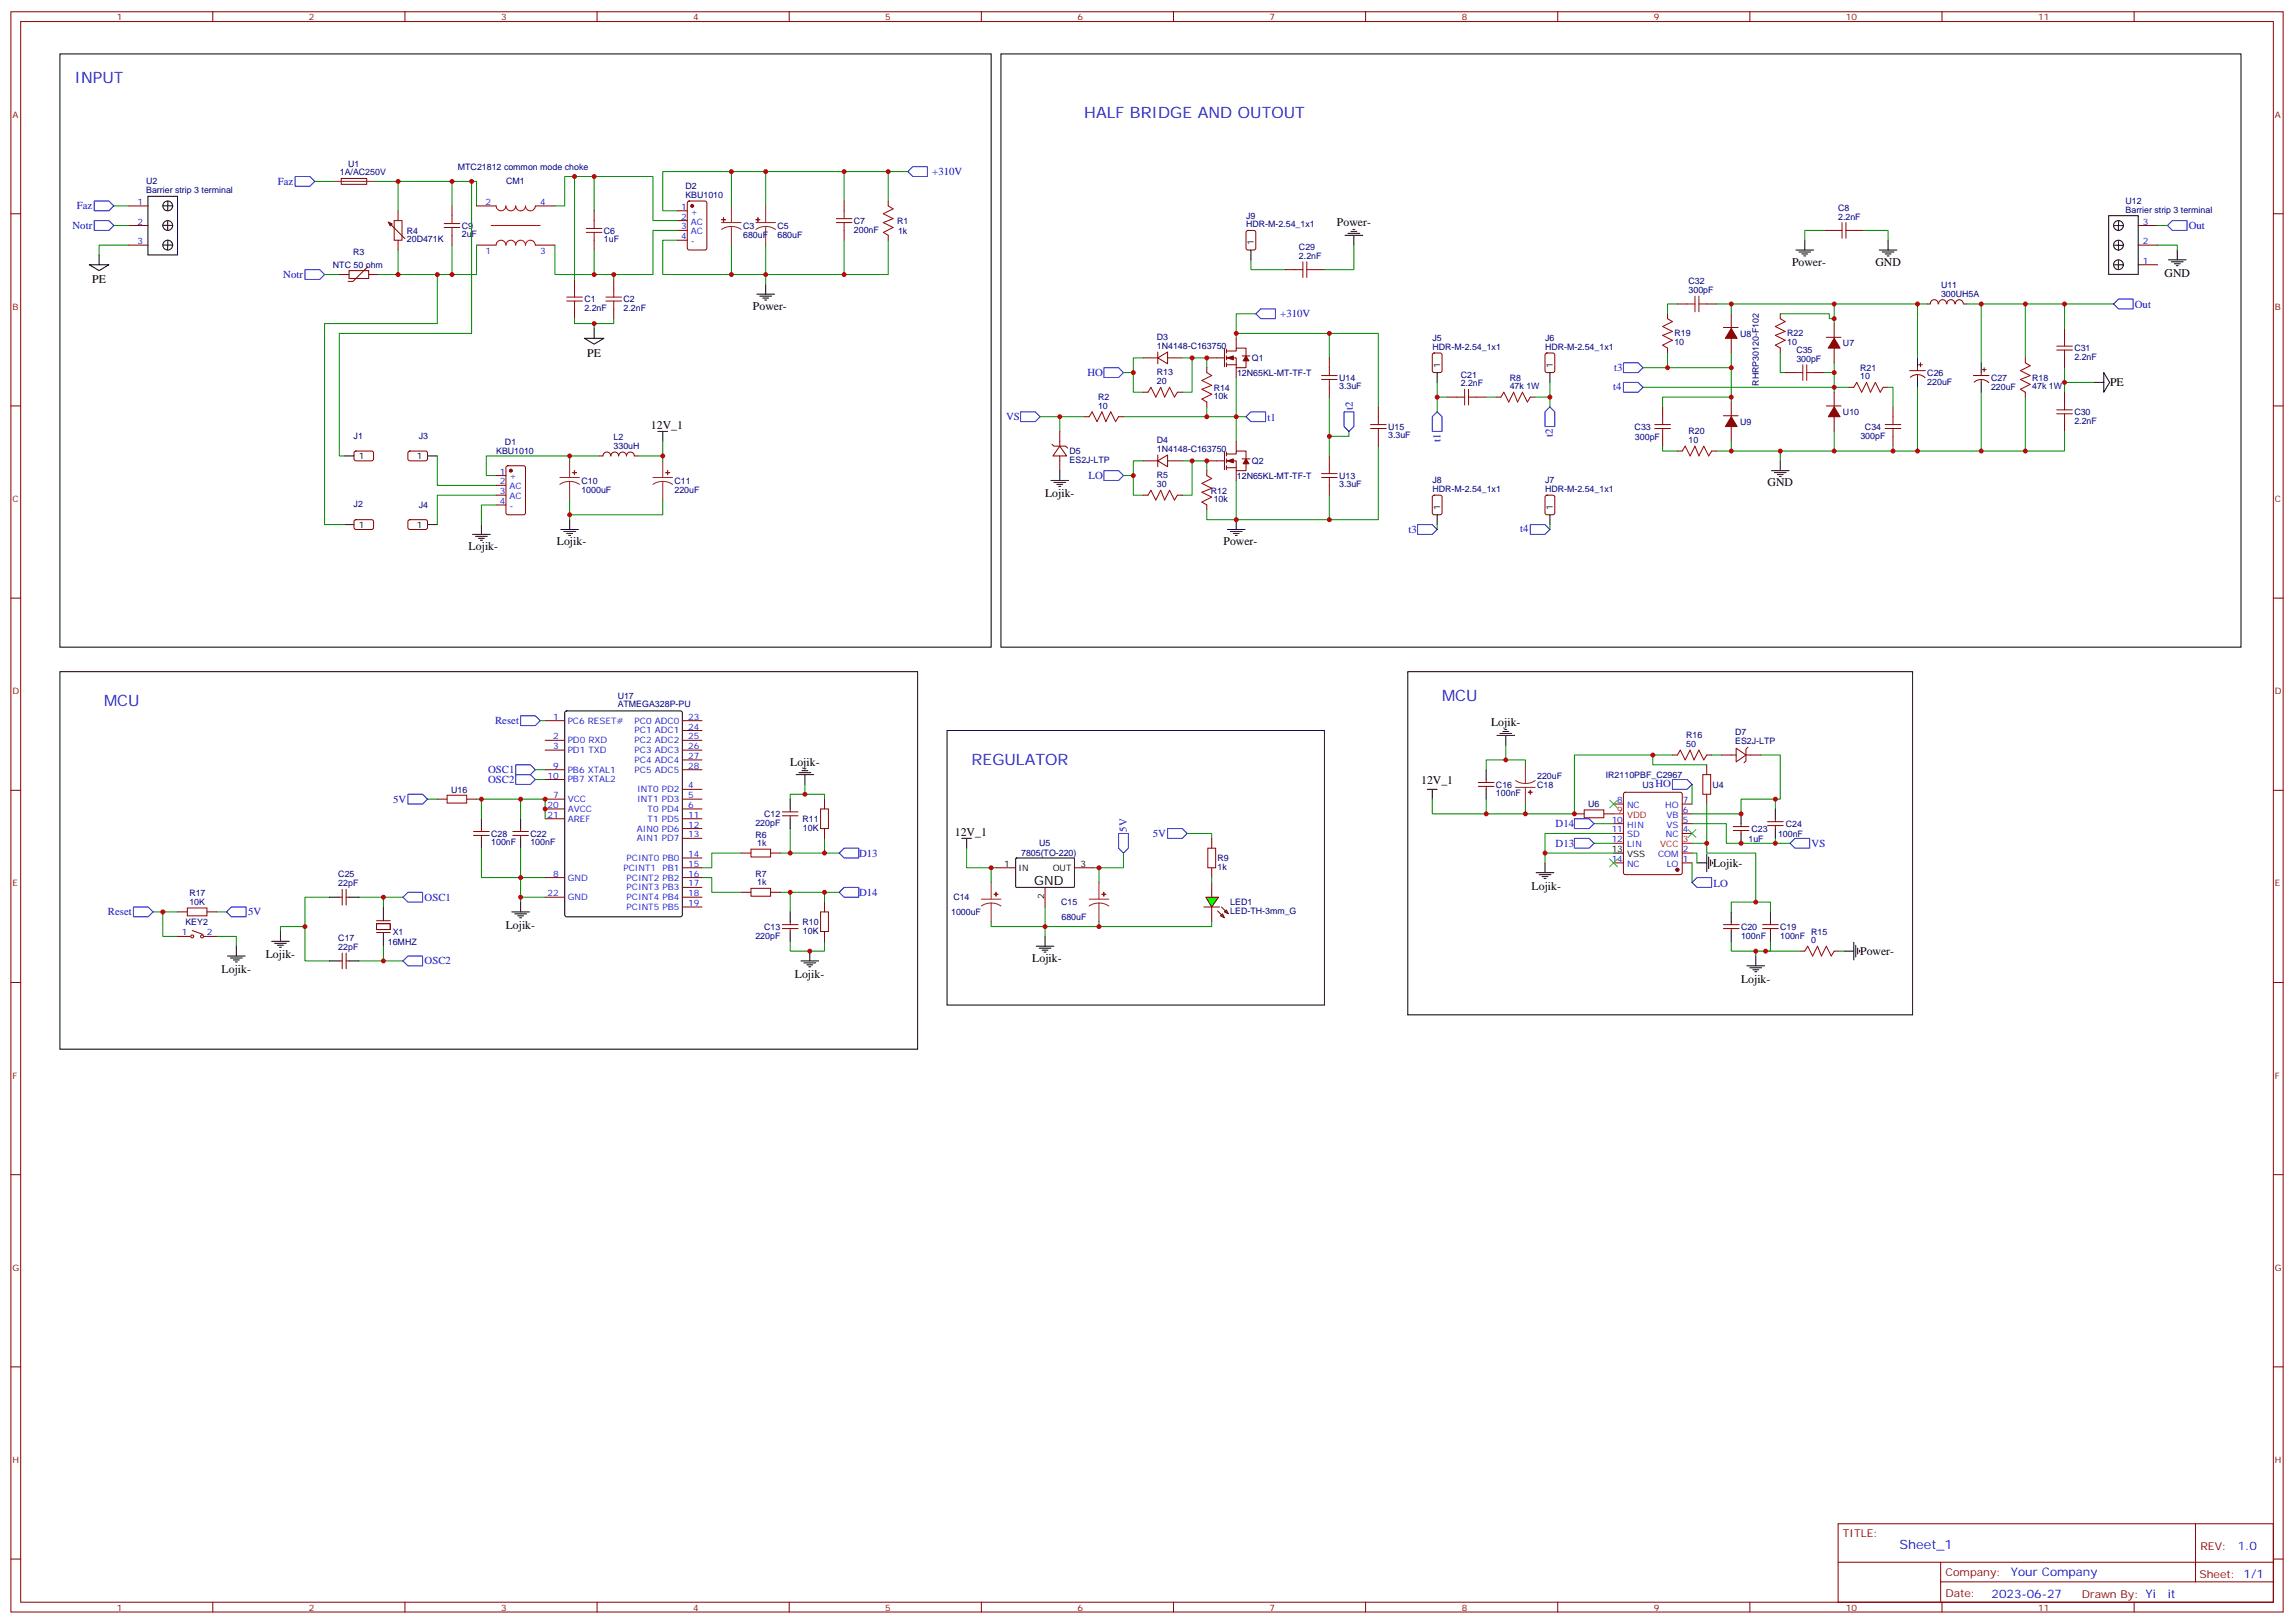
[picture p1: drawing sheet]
<svg xmlns="http://www.w3.org/2000/svg" width="826mm" height="584mm" viewBox="0 0 826 584" stroke-linecap="round" stroke-linejoin="round" font-family="sans-serif">
<defs><g id="words">
<g font-size="5.6" fill="#00f">
<text x="26.8" y="30">INPUT</text>
<text x="390.2" y="42.3">HALF BRIDGE AND OUTOUT</text>
<text x="37.4" y="254">MCU</text>
<text x="519" y="252.2">MCU</text>
<text x="349.6" y="275.2">REGULATOR</text>
</g>
<text font-size="4.6" x="372.2" y="318.6">GND</text>
<text font-size="4.6" fill="#00f" x="683.6" y="557.2">Sheet_1</text>
<g font-size="4.2">
<text x="481.2" y="81.4">Power-</text>
<text x="644.9" y="95.6">Power-</text>
<text x="674.9" y="95.6">GND</text>
<text x="33.2" y="102">PE</text>
<text x="779" y="99.6">GND</text>
<text x="271" y="111.5">Power-</text>
<text x="211.3" y="128.4">PE</text>
<text x="759.4" y="139">PE</text>
<text x="234.3" y="154.5">12V_1</text>
<text x="376.1" y="179">Lojik-</text>
<text x="636.1" y="175">GND</text>
<text x="168.7" y="197.9">Lojik-</text>
<text x="200.4" y="196.1">Lojik-</text>
<text x="440.3" y="196.1">Power-</text>
<text x="536.6" y="261.4">Lojik-</text>
<text x="284.4" y="275.5">Lojik-</text>
<text x="511.5" y="281.9">12V_1</text>
<text x="343.6" y="300.9">12V_1</text>
<text x="616.5" y="311.9">Lojik-</text>
<text x="551.2" y="320.4">Lojik-</text>
<text x="182" y="334.2">Lojik-</text>
<text x="95.6" y="344.7">Lojik-</text>
<text x="371.5" y="346.1">Lojik-</text>
<text x="669.4" y="343.6">Power-</text>
<text x="79.8" y="350">Lojik-</text>
<text x="286.1" y="351.8">Lojik-</text>
<text x="626.6" y="353.5">Lojik-</text>
</g>
<g font-size="4.2" fill="#00f">
<text x="805.3" y="557.5">1.0</text>
<text x="723.7" y="567">Your Company</text>
<text x="716.7" y="574.8">2023-06-27</text>
<text x="780.1" y="574.8">it</text>
</g>
<g font-size="3.9" fill="#00f">
<text x="335.5" y="63">+310V</text>
<text x="100" y="66.5">Faz</text>
<text x="27.6" y="75.4">Faz</text>
<text x="26.1" y="82.4">Notr</text>
<text x="787.7" y="82.4">Out</text>
<text x="101.9" y="100">Notr</text>
<text x="768.3" y="110.7">Out</text>
<text x="460.8" y="114.1">+310V</text>
<text x="391.3" y="135.1">HO</text>
<text x="581" y="133.4">t3</text>
<text x="580.6" y="140.4">t4</text>
<text x="486.9" y="147.3" transform="rotate(-90 486.9 147.3)">t2</text>
<text x="362.1" y="151.1">VS</text>
<text x="456.2" y="151.3">t1</text>
<text x="518.4" y="158.9" transform="rotate(-90 518.4 158.9)">t1</text>
<text x="558.8" y="157.2" transform="rotate(-90 558.8 157.2)">t2</text>
<text x="391.8" y="172.2">LO</text>
<text x="506.9" y="191.6">t3</text>
<text x="547.1" y="191.5">t4</text>
<text x="178.2" y="260.5">Reset</text>
<text x="175.7" y="278.3">OSC1</text>
<text x="175.7" y="281.8">OSC2</text>
<text x="595.8" y="283.3">HO</text>
<text x="141.5" y="288.8">5V</text>
<text x="405.6" y="299.2" transform="rotate(-90 405.6 299.2)">5V</text>
<text x="559.8" y="297.6">D14</text>
<text x="414.9" y="301.1">5V</text>
<text x="559.8" y="304.7">D13</text>
<text x="652" y="304.6">VS</text>
<text x="309.2" y="308.2">D13</text>
<text x="309.2" y="322.3">D14</text>
<text x="616.7" y="319">LO</text>
<text x="38.8" y="329.3">Reset</text>
<text x="89.3" y="329.4">5V</text>
<text x="152.8" y="324.1">OSC1</text>
<text x="152.8" y="347">OSC2</text>
</g>
<g font-size="3.9" fill="#800">
<text x="663.3" y="552.8">TITLE:</text>
<text x="791.9" y="557.5">REV:</text>
<text x="700.2" y="567">Company:</text>
<text x="791.5" y="567.6">Sheet: 1/1</text>
<text x="700.2" y="574.7">Date:</text>
<text x="749.2" y="574.8">Drawn By: Yi</text>
</g>
<g font-size="3.2" fill="#800">
<text x="42" y="7.2">1</text>
<text x="111.2" y="7.2">2</text>
<text x="180.3" y="7.2">3</text>
<text x="249.4" y="7.2">4</text>
<text x="318.6" y="7.2">5</text>
<text x="387.7" y="7.2">6</text>
<text x="456.9" y="7.2">7</text>
<text x="526" y="7.2">8</text>
<text x="595.2" y="7.2">9</text>
<text x="664.3" y="7.2">10</text>
<text x="733.5" y="7.2">11</text>
<text x="4.4" y="42.3">A</text>
<text x="818.7" y="42.3">A</text>
<text x="4.4" y="111.5">B</text>
<text x="818.7" y="111.5">B</text>
<text x="4.4" y="180.6">C</text>
<text x="818.7" y="180.6">C</text>
<text x="4.4" y="249.8">D</text>
<text x="818.7" y="249.8">D</text>
<text x="4.4" y="318.9">E</text>
<text x="818.7" y="318.9">E</text>
<text x="4.4" y="388.1">F</text>
<text x="818.7" y="388.1">F</text>
<text x="4.4" y="457.2">G</text>
<text x="818.7" y="457.2">G</text>
<text x="4.4" y="526.3">H</text>
<text x="818.7" y="526.3">H</text>
<text x="42" y="579.4">1</text>
<text x="111.2" y="579.4">2</text>
<text x="180.3" y="579.4">3</text>
<text x="249.4" y="579.4">4</text>
<text x="318.6" y="579.4">5</text>
<text x="387.7" y="579.4">6</text>
<text x="456.9" y="579.4">7</text>
<text x="526" y="579.4">8</text>
<text x="595.2" y="579.4">9</text>
<text x="664.3" y="579.4">10</text>
<text x="733.5" y="579.4">11</text>
</g>
<g font-size="3.2" fill="#000080">
<text x="125.3" y="60">U1</text>
<text x="122.3" y="62.9">1A/AC250V</text>
<text x="164.8" y="61.1">MTC21812 common mode choke</text>
<text x="52.6" y="69.4">Barrier strip 3 terminal</text>
<text x="52.6" y="66.3">U2</text>
<text x="182.1" y="66.2">CM1</text>
<text x="246.6" y="71.2">KBU1010</text>
<text x="246.6" y="67.9">D2</text>
<text x="661.5" y="75.8">C8</text>
<text x="764.9" y="76.6">Barrier strip 3 terminal</text>
<text x="764.9" y="73.4">U12</text>
<text x="166.2" y="82.3">C9</text>
<text x="267.4" y="82.3">C3</text>
<text x="279.8" y="82.3">C5</text>
<text x="307.3" y="83.7">200nF</text>
<text x="307.3" y="80.5">C7</text>
<text x="322.8" y="80.5">R1</text>
<text x="448.4" y="81.8">HDR-M-2.54_1x1</text>
<text x="448.4" y="78.7">J9</text>
<text x="661.5" y="79">2.2nF</text>
<text x="146.4" y="87.2">20D471K</text>
<text x="146.4" y="84">R4</text>
<text x="166.2" y="85.4">2uF</text>
<text x="217.3" y="87.2">1uF</text>
<text x="217.3" y="84.1">C6</text>
<text x="267.4" y="85.5">680uF</text>
<text x="279.8" y="85.5">680uF</text>
<text x="323.2" y="84">1k</text>
<text x="467.5" y="90">C29</text>
<text x="127" y="91.8">R3</text>
<text x="467.5" y="93.1">2.2nF</text>
<text x="119.8" y="96.4">NTC 50 ohm</text>
<text x="607.7" y="105.5">300pF</text>
<text x="607.7" y="102.3">C32</text>
<text x="698.5" y="106.8">300UH5A</text>
<text x="698.5" y="103.6">U11</text>
<text x="210.3" y="111.9">2.2nF</text>
<text x="210.3" y="108.8">C1</text>
<text x="224.4" y="111.9">2.2nF</text>
<text x="224.4" y="108.8">C2</text>
<text x="416.3" y="125.6">1N4148-C163750</text>
<text x="416.3" y="122.4">D3</text>
<text x="515.5" y="125.9">HDR-M-2.54_1x1</text>
<text x="515.5" y="122.8">J5</text>
<text x="556" y="125.9">HDR-M-2.54_1x1</text>
<text x="556" y="122.8">J6</text>
<text x="602.6" y="124.3">10</text>
<text x="602.6" y="121.1">R19</text>
<text x="626.2" y="121.1">U8</text>
<text x="643.1" y="124.3">10</text>
<text x="643.1" y="121.1">R22</text>
<text x="663.3" y="124.6">U7</text>
<text x="450.5" y="129.9">Q1</text>
<text x="646.5" y="130.2">300pF</text>
<text x="646.5" y="127">C35</text>
<text x="746.5" y="129.5">2.2nF</text>
<text x="746.5" y="126.4">C31</text>
<text x="416.3" y="135.1">R13</text>
<text x="445.2" y="135.2">12N65KL-MT-TF-T</text>
<text x="481.9" y="137">U14</text>
<text x="525.7" y="135.8">C21</text>
<text x="543.3" y="136.9">R8</text>
<text x="669.4" y="136.5">10</text>
<text x="669.4" y="133.3">R21</text>
<text x="693.6" y="135.2">C26</text>
<text x="716.5" y="137">C27</text>
<text x="731.3" y="137">R18</text>
<text x="395.2" y="143.9">R2</text>
<text x="416.3" y="138.3">20</text>
<text x="436.8" y="143.7">10k</text>
<text x="436.8" y="140.5">R14</text>
<text x="481.9" y="139.9">3.3uF</text>
<text x="525.7" y="139">2.2nF</text>
<text x="543.3" y="140.1">47k 1W</text>
<text x="633" y="138.8" transform="rotate(-90 633 138.8)">RHRP30120-F102</text>
<text x="693.6" y="138.4">220uF</text>
<text x="716.5" y="140.1">220uF</text>
<text x="731.3" y="140.1">47k 1W</text>
<text x="395.2" y="147.1">10</text>
<text x="663.3" y="149.3">U10</text>
<text x="746.5" y="149.3">C30</text>
<text x="499.6" y="154.6">U15</text>
<text x="588.3" y="154.6">C33</text>
<text x="626.2" y="152.8">U9</text>
<text x="671.2" y="154.6">C34</text>
<text x="746.5" y="152.5">2.2nF</text>
<text x="127.3" y="157.8">J1</text>
<text x="150.7" y="158">J3</text>
<text x="181.7" y="159.9">D1</text>
<text x="220.8" y="161.6">330uH</text>
<text x="220.8" y="158.3">L2</text>
<text x="416.3" y="159.4">D4</text>
<text x="499.6" y="157.6">3.3uF</text>
<text x="588.4" y="158.2">300pF</text>
<text x="607.7" y="159.5">10</text>
<text x="607.7" y="156.2">R20</text>
<text x="669.5" y="158.1">300pF</text>
<text x="178.6" y="163.5">KBU1010</text>
<text x="384.9" y="166.6">ES2J-LTP</text>
<text x="384.9" y="163.5">D5</text>
<text x="416.3" y="162.6">1N4148-C163750</text>
<text x="450.5" y="167">Q2</text>
<text x="209.2" y="174">C10</text>
<text x="242.7" y="174">C11</text>
<text x="416.3" y="172.1">R5</text>
<text x="445.1" y="172.2">12N65KL-MT-TF-T</text>
<text x="481.9" y="172.3">U13</text>
<text x="515.5" y="173.9">J8</text>
<text x="556" y="173.9">J7</text>
<text x="209.2" y="177.2">1000uF</text>
<text x="242.7" y="177.2">220uF</text>
<text x="416.3" y="175.3">30</text>
<text x="435.7" y="177.6">R12</text>
<text x="481.9" y="175.2">3.3uF</text>
<text x="515.5" y="177.1">HDR-M-2.54_1x1</text>
<text x="556" y="177.1">HDR-M-2.54_1x1</text>
<text x="127.3" y="182.5">J2</text>
<text x="150.7" y="182.7">J4</text>
<text x="436.8" y="180.7">10k</text>
<text x="222.3" y="251.4">U17</text>
<text x="222.3" y="254.5">ATMEGA328P-PU</text>
<text x="606.8" y="268.8">50</text>
<text x="606.8" y="265.6">R16</text>
<text x="624.5" y="267.8">ES2J-LTP</text>
<text x="624.5" y="264.5">D7</text>
<text x="553.2" y="280.4">220uF</text>
<text x="577.9" y="279.8">IR2110PBF_C2967</text>
<text x="162.3" y="285.1">U16</text>
<text x="538.4" y="286.5">100nF</text>
<text x="538.4" y="283.3">C16</text>
<text x="553.2" y="283.5">C18</text>
<text x="591.1" y="283.4">U3</text>
<text x="616.3" y="283.3">U4</text>
<text x="275" y="293.9">C12</text>
<text x="571.5" y="290.4">U6</text>
<text x="271.8" y="297.1">220pF</text>
<text x="288.8" y="295.7">R11</text>
<text x="289" y="298.9">10K</text>
<text x="630.3" y="299.2">C23</text>
<text x="642.7" y="297.4">C24</text>
<text x="176.8" y="304.2">100nF</text>
<text x="176.8" y="301">C28</text>
<text x="190.9" y="304.2">100nF</text>
<text x="190.9" y="301">C22</text>
<text x="271.8" y="301.3">R6</text>
<text x="272.5" y="304.4">1k</text>
<text x="374" y="304.3">U5</text>
<text x="629.2" y="302.8">1uF</text>
<text x="639.9" y="301">100nF</text>
<text x="367.5" y="308">7805(TO-220)</text>
<text x="438.2" y="309.8">R9</text>
<text x="121.8" y="315.7">C25</text>
<text x="271.8" y="315.4">R7</text>
<text x="438.2" y="313">1k</text>
<text x="68.1" y="322.4">R17</text>
<text x="121.8" y="318.9">22pF</text>
<text x="272.5" y="318.6">1k</text>
<text x="343.1" y="324">C14</text>
<text x="68.2" y="325.6">10K</text>
<text x="342.3" y="329.3">1000uF</text>
<text x="381.9" y="325.7">C15</text>
<text x="442.8" y="328.9">LED-TH-3mm_G</text>
<text x="442.8" y="325.7">LED1</text>
<text x="66.7" y="332.8">KEY2</text>
<text x="275" y="334.5">C13</text>
<text x="288.8" y="332.7">R10</text>
<text x="289" y="335.9">10K</text>
<text x="382" y="331">680uF</text>
<text x="626.6" y="334.5">C20</text>
<text x="640.7" y="334.5">C19</text>
<text x="121.8" y="341.8">22pF</text>
<text x="121.8" y="338.6">C17</text>
<text x="139.6" y="339.8">16MHZ</text>
<text x="141.3" y="336.3">X1</text>
<text x="271.8" y="337.7">220pF</text>
<text x="626.6" y="337.7">100nF</text>
<text x="640.7" y="337.7">100nF</text>
<text x="651.8" y="339.4">0</text>
<text x="651.8" y="336.3">R15</text>
</g>
<g font-size="3.2" fill="#00f">
<text x="49.5" y="73.7">1</text>
<text x="174.8" y="73.7">2</text>
<text x="194.4" y="73.7">4</text>
<text x="245.1" y="75.5">1</text>
<text x="248.6" y="77.3">+</text>
<text x="49.5" y="80.8">2</text>
<text x="245.1" y="79">2</text>
<text x="245.1" y="82.5">3</text>
<text x="248.6" y="80.8">AC</text>
<text x="771.2" y="80.8">3</text>
<text x="49.5" y="87.8">3</text>
<text x="245.1" y="86.1">4</text>
<text x="248.6" y="84.3">AC</text>
<text x="248.6" y="87.8">-</text>
<text x="771.2" y="87.8">2</text>
<text x="174.8" y="91.4">1</text>
<text x="194.4" y="91.4">3</text>
<text x="771.2" y="94.9">1</text>
<text x="179.9" y="170.7">1</text>
<text x="183.4" y="172.5">+</text>
<text x="179.9" y="174.3">2</text>
<text x="179.9" y="177.8">3</text>
<text x="183.4" y="176">AC</text>
<text x="183.4" y="179.6">AC</text>
<text x="179.9" y="181.3">4</text>
<text x="183.4" y="183.1">-</text>
<text x="199.1" y="258.9">1</text>
<text x="204.3" y="260.3">PC6 RESET#</text>
<text x="228.4" y="260.3">PC0 ADC0</text>
<text x="228.4" y="263.9">PC1 ADC1</text>
<text x="247.7" y="258.9">23</text>
<text x="247.7" y="262.5">24</text>
<text x="199.1" y="266">2</text>
<text x="199.1" y="269.5">3</text>
<text x="204.3" y="267.4">PD0 RXD</text>
<text x="228.4" y="267.4">PC2 ADC2</text>
<text x="247.7" y="266">25</text>
<text x="247.7" y="269.5">26</text>
<text x="204.3" y="270.9">PD1 TXD</text>
<text x="228.4" y="270.9">PC3 ADC3</text>
<text x="228.4" y="274.5">PC4 ADC4</text>
<text x="247.7" y="273">27</text>
<text x="197.1" y="280.1">10</text>
<text x="199.1" y="276.6">9</text>
<text x="204.3" y="278">PB6 XTAL1</text>
<text x="204.3" y="281.5">PB7 XTAL2</text>
<text x="228.4" y="278">PC5 ADC5</text>
<text x="247.7" y="276.6">28</text>
<text x="199.1" y="287.2">7</text>
<text x="229.3" y="285">INT0 PD2</text>
<text x="247.7" y="283.6">4</text>
<text x="247.7" y="287.2">5</text>
<text x="197.1" y="290.7">20</text>
<text x="204.3" y="288.6">VCC</text>
<text x="204.3" y="292.1">AVCC</text>
<text x="229.3" y="288.6">INT1 PD3</text>
<text x="233" y="292.1">T0 PD4</text>
<text x="247.7" y="290.7">6</text>
<text x="582" y="288.9">8</text>
<text x="585.5" y="290.7">NC</text>
<text x="599.2" y="290.7">HO</text>
<text x="605.6" y="292.5">6</text>
<text x="605.6" y="288.9">7</text>
<text x="197.1" y="294.2">21</text>
<text x="204.3" y="295.6">AREF</text>
<text x="229.1" y="299.2">AIN0 PD6</text>
<text x="233" y="295.6">T1 PD5</text>
<text x="247.7" y="294.2">11</text>
<text x="247.7" y="297.7">12</text>
<text x="580" y="296">10</text>
<text x="580" y="299.5">11</text>
<text x="585.5" y="297.7">HIN</text>
<text x="599.8" y="294.2">VB</text>
<text x="599.8" y="297.7">VS</text>
<text x="605.6" y="299.5">4</text>
<text x="605.6" y="296">5</text>
<text x="229.1" y="302.7">AIN1 PD7</text>
<text x="247.7" y="301.3">13</text>
<text x="580" y="303">12</text>
<text x="585.5" y="301.3">SD</text>
<text x="585.5" y="304.8">LIN</text>
<text x="599.5" y="301.3">NC</text>
<text x="225.5" y="309.7">PCINT0 PB0</text>
<text x="247.7" y="308.3">14</text>
<text x="247.7" y="311.9">15</text>
<text x="580" y="310.1">14</text>
<text x="585.5" y="311.9">NC</text>
<text x="596.7" y="308.3">COM</text>
<text x="599.8" y="311.9">LO</text>
<text x="605.6" y="310.1">1</text>
<text x="605.6" y="306.6">2</text>
<text x="199.1" y="315.4">8</text>
<text x="204.3" y="316.8">GND</text>
<text x="224.4" y="313.3">PCINT1</text>
<text x="225.5" y="316.8">PCINT2 PB2</text>
<text x="238.4" y="313.3">PB1</text>
<text x="247.7" y="315.4">16</text>
<text x="197.1" y="322.4">22</text>
<text x="204.3" y="323.8">GND</text>
<text x="225.5" y="320.3">PCINT3 PB3</text>
<text x="225.5" y="323.8">PCINT4 PB4</text>
<text x="247.7" y="318.9">17</text>
<text x="247.7" y="322.4">18</text>
<text x="225.5" y="327.4">PCINT5 PB5</text>
<text x="247.7" y="326">19</text>
<text x="65.4" y="336.5">1</text>
<text x="74.5" y="336.5">2</text>
</g>
<g font-size="3.2">
<text x="451.2" y="88.2" transform="rotate(-90 451.2 88.2)">1</text>
<text x="518.3" y="132.3" transform="rotate(-90 518.3 132.3)">1</text>
<text x="558.8" y="132.3" transform="rotate(-90 558.8 132.3)">1</text>
<text x="129.2" y="165.1">1</text>
<text x="150.1" y="165.1">1</text>
<text x="518.3" y="183.4" transform="rotate(-90 518.3 183.4)">1</text>
<text x="558.8" y="183.4" transform="rotate(-90 558.8 183.4)">1</text>
<text x="129.2" y="189.8">1</text>
<text x="150.1" y="189.8">1</text>
<text x="361.4" y="311.9">1</text>
<text x="388.8" y="311.9">3</text>
<text x="580" y="306.6">13</text>
<text x="585.5" y="308.3">VSS</text>
<text x="366.6" y="313.3">IN</text>
<text x="378.8" y="313.3">OUT</text>
<text x="375.7" y="323.4" transform="rotate(-90 375.7 323.4)">2</text>
</g>
<g font-size="3.2" fill="#f00">
<text x="582" y="292.5">9</text>
<text x="585.5" y="294.2">VDD</text>
<text x="597.5" y="304.8">VCC</text>
<text x="605.6" y="303">3</text>
</g>
</g></defs>
<g fill="none" stroke="#870000" stroke-width=".36">
<path d="M3.9 4.2h817.8v575.8h-817.8zM7.4 7.8h810.7v568.6h-810.7zM76.6 4.2v3.6M145.7 4.2v3.6M214.9 4.2v3.6M284 4.2v3.6M353.2 4.2v3.6M422.3 4.2v3.6M491.5 4.2v3.6M560.6 4.2v3.6M629.7 4.2v3.6M698.9 4.2v3.6"/>
<path d="M768 4.2v3.6M3.9 76.9h3.5M46.2 74.1h7.1M143.3 75.8v3.6M162.7 74.1v3.5M213.8 75.8v3.6M243.8 75.8h3.5M243.8 79.4h3.5M247.6 72.5l.4-.2h5.7l.6 .5 .1 16.5-.5 .6-5.9 .1-.6-.5-.1-16.5zM303.8 72.3v3.5M319.7 72.3v1.8M818.1 76.9h3.6"/>
<path d="M46.2 81.1h7.1M46.2 88.2h7.1M122.1 98.8h3.5M125.6 97.4h7.1v2.8h-7.1zM132.3 96l-5.3 5.2h-1.7M132.7 98.8h3.5M140.4 80.6l5.3 5.3M143.3 86.4v3.6M162.7 84.7v3.5M213.8 86.4v3.6M243.8 82.9h3.5M243.8 86.4h3.5"/>
<path d="M303.8 82.9v3.5M319.7 84.7v1.7M656.6 82.9h3.5M667.1 82.9h3.6M206.8 100.5v3.6M206.8 111.1v3.6M220.9 100.5v3.6M220.9 111.1v3.6M411.4 128.8h5.3M416.7 128.8l3.5-2.2v4.3zM416.7 126.6v4.3M420.2 128.8h5.3"/>
<path d="M434.3 128.8h6.4M434.3 132.3v1.8M440.7 125.6v6.3M441.4 126.3h3.5v-1.1h3.5v2.9M441.4 128.8h3.5v3.5h3.5v-2.5M441.4 131.2h3.5M441.4 125.6v1.4M441.4 128.1v1.4M441.4 130.5v1.4M444.9 121.7v3.5M444.9 132.3v3.5M447 128.1h2.8"/>
<path d="M515.7 127.2l2.6-.2 .6 .4 .1 5.9-.5 .7-2.4 .1-.6-.5-.1-5.9zM556.2 127.2l2.6-.2 .7 .4v5.9l-.4 .7-2.4 .1-.6-.5-.1-5.9zM3.9 146h3.5M378.6 159.8l.7 .7h4.2l.7 .7M381.4 155.2v5.3M390.2 149.9h1.8M402.6 149.9h1.7M411.4 141.1h1.7M423.7 141.1h1.8M434.3 144.6v1.8M444.9 158.7v3.6M818.1 146h3.6"/>
<path d="M127.6 162.5l.5-.2h5.9l.4 .7v2.4l-.7 .4-5.9-.1-.4-.6v-2.1zM147 162.5l.5-.2h5.9l.4 .7v2.4l-.7 .4-5.9-.1-.4-.6v-2.1zM178.5 171.1h3.6M178.5 174.6h3.6M178.5 178.2h3.6M182.3 167.8l.5-.2h5.6l.7 .4v16.5l-.4 .7h-5.9l-.7-.5v-16.4zM215.6 164h1.4a1.41 1.41 0 0 1 1.4-1.4 1.41 1.41 0 0 1 1.4 1.4 1.41 1.41 0 0 1 1.4-1.4 1.41 1.41 0 0 1 1.4 1.4 1.41 1.41 0 0 1 1.4-1.4 1.41 1.41 0 0 1 1.5 1.4 1.41 1.41 0 0 1 1.4-1.4 1.41 1.41 0 0 1 1.4 1.4h1.4M381.4 160.5l2.5 3.5h-5zM381.4 164v5.3M411.4 178.2h1.7M411.4 165.8h5.3M416.7 165.8l3.5-2.1v4.2z"/>
<path d="M416.7 163.7v4.2M420.2 165.8h5.3M423.7 178.2h1.8M434.3 165.8h6.4M440.7 162.6v6.4M441.4 163.3h3.5v-1h3.5v2.8M441.4 165.8h3.5v3.5h3.5v-2.4M441.4 162.6v1.4M441.4 165.1v1.4M441.4 167.6v1.4M441.4 168.3h3.5M444.9 169.3v3.6"/>
<path d="M447 165.1h2.8M127.6 187.2l.5-.2h5.9l.4 .7v2.4l-.7 .4-5.9-.1-.4-.6v-2.1zM147 187.2l.5-.2h5.9l.4 .7v2.4l-.7 .4-5.9-.1-.4-.6v-2.1zM178.5 181.7h3.6M3.9 215.2h3.5M818.1 215.2h3.6M614.2 275.2v3.5M619.5 271.6h5.3M624.8 269.2l3.5 2.4-3.5 2.5zM628.3 271.6h5.3M629 268.8l-.7 .7v4.3l-.7 .7M3.9 284.3h3.5"/>
<path d="M281.6 293.5h5.6M281.6 292.1h5.6M284.4 291v1.1M284.4 293.5v1.1M296.7 287.5v3.5M296.7 298.1v3.5M532 282.9h5.7M532 281.5h5.7M534.8 280.5v1M534.8 282.9v1.1M566.6 292.8h3.5M577.2 292.8h3.5"/>
<path d="M580.7 299.9h3.5M580.7 296.3h3.5M580.7 289.3h3.5M584.5 285.3l.4-.3h19.8l.5 .3 .2 .4v28.3l-.2 .5-.5 .2h-19.8l-.5-.3-.2-.4v-28.3zM605.4 299.9h3.5M605.4 296.3h3.5M605.4 292.8h3.5M605.4 289.3h3.5M614.2 285.7v3.6M818.1 284.3h3.6M266.7 306.9h3.6M277.3 306.9h3.5"/>
<path d="M358.5 312.2h7M376.1 319.3v7M386.7 312.2h7M580.7 310.4h3.5M580.7 303.4h3.5M605.4 310.4h3.5M605.4 306.9h3.5M266.7 321h3.6M277.3 321h3.5M281.6 334.1h5.6M281.6 332.7h5.6M284.4 331.6v1.1"/>
<path d="M284.4 334.1v1M296.7 324.6v3.5M296.7 335.1v3.6M620.2 334.1h5.7M620.2 332.7h5.7M623 331.6v1.1M623 334.1v1M634.3 334.1h5.7M634.3 332.7h5.7M637.2 331.6v1.1M637.2 334.1v1M3.9 353.5h3.5"/>
<path d="M818.1 353.5h3.6M3.9 422.6h3.5M818.1 422.6h3.6M3.9 491.8h3.5M818.1 491.8h3.6M661.5 548.2h156.6v28.2h-156.6zM790.1 548.2v20.9M3.9 560.9h3.5M76.6 576.4v3.6M145.7 576.4v3.6M214.9 576.4v3.6M284 576.4v3.6"/>
<path d="M353.2 576.4v3.6M422.3 576.4v3.6M491.5 576.4v3.6M560.6 576.4v3.6M629.7 576.4v3.6M661.5 562.1h156.5M698.4 569.1h119.6M698.4 562.1v14.1M698.9 576.4v3.6M768 576.4v3.6M818.1 560.9h3.6"/>
</g>
<g fill="none" stroke="#000" stroke-width=".36">
<path d="M53.2 70.6h10.7v21.1h-10.7zM60.4 79.3v3.5M60.4 72.4v3.2M62.1 74l-3.4 .1M32.1 95.2h7.1l-3.5 2.2zM35.7 91.7v3.5M58.5 81l3.5 .1M58.7 88.2h3.3M60.4 86.3l-.2 3.6M646.3 90h6.4M647.4 90.7h4.2M648.4 91.4h2.2"/>
<path d="M649.1 92.1h.8M649.5 86.4v3.6M676.3 90h6.4M677.4 90.7h4.2M678.4 91.4h2.1M679.1 92.1h.7M679.5 86.4v3.6M213.8 118.2v3.5M272.4 105.8h6.3M273.4 106.5h4.3M274.5 107.2h2.1M275.2 107.9h.7"/>
<path d="M275.6 102.3v3.5M210.3 121.7h7l-3.5 2.1zM517.2 134.1v3.5M557.8 134.1v3.5M236.7 155.2h3.6M238.5 155.2v3.5M123.9 164h3.5M153.8 164h3.6M378.2 172.9h6.4M379.3 173.6h4.2M380.3 174.3h2.1M381 175h.7"/>
<path d="M381.4 169.3v3.6M123.9 188.7h3.5M153.8 188.7h3.6M170.1 192.3h6.3M171.1 193h4.3M172.2 193.7h2.1M172.9 194.4h.7M173.2 188.7v3.6M201.8 190.5h6.4M202.9 191.2h4.2M203.9 191.9h2.2M204.6 192.6h.8"/>
<path d="M205 187v3.5M441.7 190.5h6.4M442.8 191.2h4.2M443.8 191.9h2.1M444.5 192.6h.7M444.9 187v3.5M286.5 278.7h6.3M287.5 278h4.3M288.6 277.3h2.1M289.3 276.6h.7M289.7 278.7v3.5M534.8 276.9v3.6"/>
<path d="M538.7 264.6h6.4M539.8 263.9h4.2M540.8 263.2h2.2M541.5 262.5h.8M541.9 264.6v3.5M284.4 287.5v3.5M284.4 294.6v3.5M513.7 284h3.5M515.4 284v3.5M534.8 284v3.5M346.1 301.6h3.5M347.9 301.6v3.6"/>
<path d="M365.6 308.9l20.9-.2 .1 10.4-20.9 .1zM552.8 314h6.4M553.9 314.7h4.2M555 315.4h2.1M555.7 316.1h.7M556 310.4v3.6M580.7 306.9h3.5M610.7 310.4h3.5M614.2 307.3v6.3M614.9 308.3v4.3M615.6 309.4v2.1M616.3 310.1v.7"/>
<path d="M284.4 328.1v3.5M284.4 335.1v3.6M376.1 336.9v3.5M623 328.1v3.5M623 335.1v3.6M637.2 328.1v3.5M637.2 335.1v3.6M667.1 339v6.4M288.3 345.7h6.3M289.3 346.4h4.2M290.4 347.1h2.1M291.1 347.8h.7"/>
<path d="M291.4 342.2v3.5M372.9 340.4h6.4M374 341.1h4.2M375 341.8h2.2M375.7 342.5h.7M628.7 347.5h6.3M629.7 348.2h4.3M630.8 348.9h2.1M631.5 349.6h.7M631.9 344v3.5M663.6 342.2h3.5M667.8 340.1v4.2"/>
<path d="M668.5 341.1v2.2M669.3 341.8v.7"/>
<circle cx="60.4" cy="74.1" r="1.76"/>
<circle cx="60.4" cy="88.2" r="1.76"/>
<circle cx="60.4" cy="81.1" r="1.76"/>
</g>
<g fill="none" stroke="#00f" stroke-width=".36">
<path d="M33.9 72.3h5.3l1.8 1.8-1.8 1.7h-5.3zM33.9 79.4h5.3l1.8 1.7-1.8 1.8h-5.3zM106.2 63.5h5.3l1.8 1.8-1.8 1.7h-5.3zM326.7 61.7l1.8-1.7h5.3v3.5h-5.3zM109.7 97h5.3l1.8 1.8-1.8 1.7h-5.3zM451.9 112.9l1.8-1.8h5.3v3.6h-5.3zM397.3 132.3h5.3l1.7 1.8-1.7 1.7h-5.3zM367.3 148.2h5.3l1.7 1.7-1.7 1.8h-5.3zM448.4 149.9l1.8-1.7h5.3v3.5h-5.3zM483.7 148.2h3.5v5.3l-1.7 1.7-1.8-1.7zM517.2 148.2l1.8 1.7v5.3h-3.6v-5.3zM557.8 146.4l1.7 1.8v5.3h-3.5v-5.3z"/>
<path d="M397.3 169.3h5.3l1.7 1.8-1.7 1.8h-5.3zM402.6 299.9h3.5v5.3l-1.8 1.7-1.7-1.7zM420.2 298.1h5.3l1.7 1.8-1.7 1.7h-5.3zM601.9 280.5h5.3l1.7 1.7-1.7 1.8h-5.3zM303.8 305.2h5.3v3.5h-5.3l-1.8-1.8zM303.8 319.3h5.3v3.5h-5.3l-1.8-1.8zM608.9 317.5l1.8-1.8h5.3v3.6h-5.3zM644.2 303.4l1.8-1.8h5.3v3.6h-5.3z"/>
</g>
<g fill="none" stroke="#008700" stroke-width=".36">
<path d="M41 74.1h5.2M113.3 65.3h7M143.3 65.3v10.5M169.7 65.3h-7v8.8M171.5 74.1v-8.8h-1.8v54.6h-47.6v44.1h1.8M199.7 74.1h3.5v-10.6h3.6v37M206.8 63.5h7v12.3M263.2 61.7v12.4M275.6 74.1v-12.4h-37.1v14.1h5.3M275.6 61.7h51.1M303.8 61.7v10.6M41 81.1h5.2"/>
<path d="M46.2 88.2h-10.5v3.5M116.8 98.8h5.3M143.3 90v8.8M157.4 98.8v17.6h-40.6v72.3h7.1M162.7 88.2v10.6M199.7 88.2v10.6h21.2v1.7M243.8 86.4h-5.3v12.4h81.2v-12.4M263.2 88.2v10.6M275.6 88.2v14.1M303.8 86.4v12.4M656.6 82.9h-7.1v3.5M670.7 82.9h8.8v3.5"/>
<path d="M206.8 114.7v1.7h14.1v-1.7M213.8 116.4v1.8M444.9 119.9h33.5v8.9M451.9 112.9h-7v8.8M478.4 119.9h17.6v26.5M407.8 134.1v7h3.6M411.4 128.8h-3.6v5.3h-3.5M425.5 128.8h3.5v12.3h-3.5M429 128.8h5.3v3.5M444.9 135.8v22.9M517.2 137.6v10.6M557.8 137.6v8.8"/>
<path d="M238.5 158.7v5.3M374.3 149.9h15.9M381.4 149.9v5.3M404.3 149.9h44.1M434.3 146.4v3.5M478.4 142.9v21.1M485.5 155.2v1.8h-7.1M157.4 164v10.6h21.1M178.5 178.2h-21.1v10.5M205 164v1.8M205 179.9v7.1M215.6 164h-40.6v7.1h3.5"/>
<path d="M229.7 164h8.8v1.8M238.5 179.9v5.3h-33.5M404.3 171.1h3.5v7.1h3.6M411.4 165.8h-3.6v5.3M425.5 165.8h3.5v12.4h-3.5M429 165.8h5.3v3.5M444.9 172.9v14.1h-10.6v-3.6M478.4 178.2v8.8h-33.5M496 160.5v26.5h-17.6M178.5 181.7h-5.3v7M541.9 268.1v5.3M549 275.2v-1.8h-14.2v3.5"/>
<path d="M633.6 271.6h7.1v15.9h-14.1v5.3h-17.7M284.4 298.1v8.8M289.7 282.2v3.5h-5.3v1.8M289.7 285.7h7v1.8M427.2 299.9h8.9v1.7M515.4 287.5v5.3h19.4M534.8 287.5v5.3h14.2v-3.5M549 292.8h17.6M573.7 296.3h7M580.7 299.9h-24.7v7M608.9 296.3h12.4v7.1h22.9M608.9 282.2v7.1"/>
<path d="M614.2 289.3v17.6h17.7v17.7M280.8 306.9h21.2M296.7 301.6v5.3M347.9 305.2v7h8.8M358.5 312.2h-1.8v5.3M404.3 306.9v5.3h-8.8v5.3M573.7 303.4h7M580.7 306.9h-24.7v3.5M608.9 306.9h1.8v3.5M608.9 310.4v7.1M608.9 303.4h5.3M280.8 321h21.2"/>
<path d="M284.4 338.7v3.5h12.3v-3.5M284.4 321v7.1M296.7 321v3.6M356.7 331.6v1.8h19.4M376.1 326.3v10.6M623 328.1v-3.5h14.2v3.5M623 338.7v3.5h8.9M637.2 338.7v3.5h-5.3v1.8"/>
</g>
<g fill="none" stroke="#8c2424" stroke-width=".36">
<path d="M263.2 74.1v6M275.6 74.1v6M259.7 80.1h7M263.2 81.5l1.9 .2 1.6 .8M263.2 81.5l-1.8 .2-1.7 .8M263.2 81.5v6.7M272 80.1h7.1M275.6 81.5l1.8 .2 1.7 .8M275.6 81.5l-1.9 .2-1.7 .8M275.6 81.5v6.7M201.5 171.8h7M205 173.2l1.9 .3 1.6 .8"/>
<path d="M205 173.2l-1.9 .2-1.6 .9M205 165.8v6M205 173.2v6.7M235 171.8h7M238.5 173.2l1.9 .3 1.6 .8M238.5 173.2l-1.8 .2-1.7 .9M238.5 165.8v6M238.5 173.2v6.7M549 275.2v6.7M545.4 280.8l1.7 .8 1.9 .3M545.4 283.3h7.1M549 283.3v6"/>
<path d="M552.5 280.8l-1.7 .8-1.8 .3M356.7 317.5v6M395.5 317.5v6M353.2 323.5h7M356.7 324.9l1.8 .2 1.7 .9M356.7 324.9l-1.9 .2-1.6 .9M356.7 324.9v6.7M392 323.5h7M395.5 324.9l1.9 .2 1.6 .9M395.5 324.9l-1.9 .2-1.6 .9M395.5 324.9v6.7"/>
</g>
<g fill="#8c2424" stroke="#8c2424" stroke-width=".36">
<path d="M272 79l1.4 .1z"/>
<path d="M272.7 78.3l.1 1.4z"/>
<path d="M259.7 79l1.4 .1z"/>
<path d="M260.4 78.3v1.4z"/>
<path d="M358.4 321l.1 1.4z"/>
<path d="M357.8 321.7l1.4 .1z"/>
<path d="M397.2 321l.1 1.4z"/>
<path d="M396.6 321.7l1.4 .1z"/>
<path d="M206.7 169.3l.1 1.4z"/>
<path d="M206.1 170l1.4 .1z"/>
<path d="M240.2 169.3l.1 1.4z"/>
<path d="M239.6 170l1.4 .1z"/>
<path d="M550.7 284.3v1.4z"/>
<path d="M550 285h1.4z"/>
</g>
<g fill="none" stroke="#a10000" stroke-width=".36">
<path d="M141.9 79.4h2.8v7h-2.8zM162.7 77.6v2.8M213.8 79.4v2.8M301 78.7h5.6M303.8 75.8v2.9M319.7 74.1l1.7 1-3.5 1.8 3.5 1.8-3.5 1.4 3.5 1.7-3.5 1.8 1.8 1.1M159.8 80.4h5.7M159.8 81.8h5.7M162.7 81.8v2.9M211 82.2h5.6M211 83.6h5.6M213.8 83.6v2.8"/>
<path d="M301 80.1h5.6M303.8 80.1v2.8M660.1 82.9h2.8M662.9 80.1v5.6M664.3 80.1v5.6M664.3 82.9h2.8M203.9 108.3h5.7M203.9 106.9h5.7M206.8 104.1v2.8M206.8 108.3v2.8M218.1 108.3h5.6M218.1 106.9h5.6"/>
<path d="M220.9 104.1v2.8M220.9 108.3v2.8M434.3 134.1l1.8 1-3.6 1.8 3.6 1.7-3.6 1.5 3.6 1.7-3.6 1.8 1.8 1M392 149.9l1-1.7 1.8 3.5 1.8-3.5 1.4 3.5 1.7-3.5 1.8 3.5 1.1-1.8M413.1 141.1l1.1-1.8 1.8 3.6 1.7-3.6 1.4 3.6 1.8-3.6 1.8 3.6 1-1.8M413.1 178.2l1.1-1.8 1.8 3.5 1.7-3.5 1.4 3.5 1.8-3.5 1.8 3.5 1-1.7M612.8 278.7h2.8v7h-2.8zM295.3 291h2.8v7.1h-2.8zM570.1 291.4h7.1v2.8h-7.1zM270.3 305.5h7v2.8h-7zM270.3 319.6h7v2.8h-7zM295.3 328.1h2.8v7h-2.8z"/>
</g>
<g fill="#870000" stroke="#870000" stroke-width=".36">
<path d="M139.7 79.9l1.4 .7-.7 .7z"/>
<path d="M441.7 128.8l2.1-.7v1.4z"/>
<path d="M448.4 128.1l1.1 1.7h-2.1z"/>
<path d="M441.7 165.8l2.1-.7v1.4z"/>
<path d="M448.4 165.1l1.1 1.8h-2.1z"/>
<circle cx="249.1" cy="74.1" r=".53"/>
<circle cx="603.6" cy="312.9" r=".53"/>
<circle cx="183.8" cy="169.3" r=".53"/>
</g>
<path d="M580.7 292.8h3.5M605.4 303.4h3.5" fill="none" stroke="#f00" stroke-width=".36"/>
<path d="M579.3 287.9l2.8 2.8M582.1 287.9l-2.8 2.8M607.5 298.4l2.8 2.9M610.3 298.4l-2.8 2.9M579.3 309l2.8 2.9M582.1 309l-2.8 2.9" fill="none" stroke="#3c3" stroke-width=".36"/>
<path d="M434 322.8h4.5l-2.4 3.5z" fill="#0f0" stroke="#870000" stroke-width=".36"/>
<path d="M433.2 326.3h5.7z" fill="#f00" stroke="#870000" stroke-width=".36"/>
<g fill="#870000" stroke="#870000" stroke-width=".36">
<path d="M439.6 326.3l1.4 1.4z"/>
<path d="M438.2 327.7l1.4 1.4z"/>
</g>
<g fill="#0f0" stroke="#870000" stroke-width=".36">
<path d="M440.7 328.1l.7-.7 .7 1.4z"/>
<path d="M439.2 329.5l.7-.7 .8 1.4z"/>
</g>
<g fill="none" stroke="#870000" stroke-width=".36">
<path d="M122.8 64.2h9.1l.1 2.1h-9.2zM171.5 74.1h7M192.7 74.1h7M171.5 88.2h7M192.7 88.2h7M448.7 83.1l2.5-.2 .7 .4v6l-.4 .6-2.4 .1-.6-.5-.1-5.9zM462.5 97h3.6M473.1 97h3.5M769.4 95.2h7.1M769.4 88.2h7.1M769.4 81.1h7.1M600.1 112.9v1.8"/>
<path d="M603.6 109.4h3.6M614.2 109.4h3.5M620.2 117.8h5.3M623 112.9v5.3M640.7 112.9v1.8M660.1 116.4v5.3M693.6 109.4h1.1M694.7 109.3a1.41 1.41 0 0 1 1.4-1.5 1.41 1.41 0 0 1 1.4 1.5M697.7 109.3a1.41 1.41 0 0 1 1.4-1.5 1.41 1.41 0 0 1 1.4 1.5M700.7 109.3a1.41 1.41 0 0 1 1.4-1.5 1.41 1.41 0 0 1 1.4 1.5M703.7 109.3a1.41 1.41 0 0 1 1.4-1.5 1.41 1.41 0 0 1 1.4 1.5M706.6 109.4h1.1"/>
<path d="M743 118.2v3.5M478.4 128.8v3.5M478.4 139.3v3.6M600.1 125.2v1.8M623 121.7v5.3M640.7 125.2v1.8M642.4 134.1h3.6M653 134.1h3.6M657.3 121.4h5.3M660.1 125.2v5.3M665.4 139.3h1.7M677.7 139.3h1.8"/>
<path d="M687.2 133.3h5.7M687.5 135.7a3.8 3.8 0 0 1 5.3 .2M690.1 132.3v1M690.1 134.8v1M690.4 131.2h1.4M691.1 130.5v1.4M710.2 135.1h5.6M710.5 137.5a3.8 3.8 0 0 1 5.2 .2M713 134.1v1M713 136.5v1.1M713.4 133h1.4M714.1 132.3v1.4"/>
<path d="M728.9 128.8v1.7M743 128.8v3.5M496 146.4v3.5M496 157v3.5M520.7 142.9h3.6M531.3 142.9h3.5M538.4 142.9h1.7M550.7 142.9h1.8M598.3 146.4v3.5M598.3 157v3.5M620.2 149.6h5.3M623 144.6v5.3"/>
<path d="M623 153.5v5.2M657.3 146h5.3M660.1 141.1v5.3M660.1 149.9v5.3M681.2 146.4v3.5M681.2 157v3.5M728.9 141.1v1.8M743 141.1v3.5M743 151.7v3.5M434.3 169.3v1.8M478.4 164v3.6M478.4 174.6v3.6"/>
<path d="M515.7 178.4l2.6-.2 .6 .4 .1 5.9-.5 .7h-2.4l-.6-.5-.1-5.8zM556.2 178.4l2.6-.2 .7 .4v5.9l-.4 .7h-2.4l-.6-.5-.1-5.8zM603.6 162.3h1.8M616 162.3h1.7M434.3 181.7v1.7M196.2 259.3h7M245.6 259.3h7M196.2 266.3h7M196.2 269.9h7M196.2 276.9h7M245.6 266.3h7M245.6 269.9h7"/>
<path d="M245.6 276.9h7M245.6 262.8h7M245.6 273.4h7M601.9 271.6h1.7M614.2 271.6h1.8M157.4 287.5h3.5M168 287.5h3.5M170.4 299.2h5.7M173.2 298.1v1.1M184.5 299.2h5.7M187.4 298.1v1.1M196.2 287.5h7"/>
<path d="M196.2 291h7M196.2 280.5h7M196.2 294.6h7M245.6 284h7M245.6 287.5h7M245.6 291h7M245.6 294.6h7M245.6 298.1h7M623.7 297.4h5.7M623.7 298.8h5.7M626.6 296.3v1.1M626.6 298.8v1.1"/>
<path d="M636.1 295.6h5.6M636.1 297h5.6M638.9 294.6v1M638.9 297v1.1M123.2 320v5.6M124.6 320v5.6M170.4 300.6h5.7M173.2 300.6v1M184.5 300.6h5.7M187.4 300.6v1M196.2 315.7h7M245.6 315.7h7"/>
<path d="M245.6 301.6h7M245.6 308.7h7M245.6 312.2h7M245.6 319.3h7M436.1 301.6v3.6M436.1 312.2v3.5M436.1 317.5v5.3M63.9 336.9h4.6M63.9 328.1h3.5M69.2 334.8l3.9 1.4M73.4 336.9h4.6M74.5 328.1h3.5"/>
<path d="M122.1 322.8h1.1M124.6 322.8h1M135.5 332.3h4.9v2.1h-4.9zM135.5 335.5h4.9M135.5 331.3h4.9M196.2 322.8h7M245.6 322.8h7M245.6 326.3h7M436.1 326.3v5.3M122.1 345.7h1.1M123.2 342.9v5.6M124.6 342.9v5.6"/>
<path d="M124.6 345.7h1M647.7 342.2h1.8M660.1 342.2h1.7"/>
<circle cx="69.2" cy="336.9" r=".53"/>
<circle cx="72.7" cy="336.9" r=".53"/>
</g>
<g fill="none" stroke="#a10000" stroke-width=".36">
<path d="M466.1 97h2.8M468.9 94.2v5.6M470.3 94.2v5.6M470.3 97h2.8M600.1 114.7l1.8 1-3.6 1.8 3.6 1.7-3.6 1.4 3.6 1.8-3.6 1.8 1.8 1M607.2 109.4h2.8M610 106.5v5.7M611.4 109.4h2.8M611.4 106.5v5.7M640.7 114.7l1.7 1-3.5 1.8 3.5 1.7-3.5 1.4 3.5 1.8-3.5 1.8 1.8 1M475.6 136.5h5.6M475.6 135.1h5.6"/>
<path d="M478.4 132.3v2.8M478.4 136.5v2.8M646 134.1h2.8M648.8 131.2v5.7M650.2 134.1h2.8M650.2 131.2v5.7M667.1 139.3l1.1-1.7 1.8 3.5 1.7-3.5 1.4 3.5 1.8-3.5 1.8 3.5 1-1.8M728.9 130.5l1.7 1.1-3.5 1.7 3.5 1.8-3.5 1.4 3.5 1.8-3.5 1.8 1.8 1M740.2 125.9h5.6M740.2 124.5h5.6M743 121.7v2.8M743 125.9v2.9"/>
<path d="M493.2 154.2h5.7M493.2 152.8h5.7M496 149.9v2.9M496 154.2v2.8M524.3 142.9h2.8M527.1 140.1v5.6M528.5 140.1v5.6M528.5 142.9h2.8M540.1 142.9l1.1-1.8 1.8 3.5 1.7-3.5 1.4 3.5 1.8-3.5 1.8 3.5 1-1.7M595.5 154.2h5.7M595.5 152.8h5.7M598.3 149.9v2.9"/>
<path d="M598.3 154.2v2.8M678.4 154.2h5.7M678.4 152.8h5.7M681.2 149.9v2.9M681.2 154.2v2.8M740.2 148.9h5.6M740.2 147.5h5.6M743 144.6v2.9M743 148.9v2.8M434.3 171.1l1.8 1.1-3.6 1.7 3.6 1.8-3.6 1.4 3.6 1.8-3.6 1.7 1.8 1.1M475.6 171.8h5.6M475.6 170.4h5.6"/>
<path d="M478.4 167.6v2.8M478.4 171.8v2.8M605.4 162.3l1.1-1.8 1.7 3.5 1.8-3.5 1.4 3.5 1.8-3.5 1.7 3.5 1.1-1.7M603.6 271.6l1.1-1.7 1.8 3.5 1.7-3.5 1.4 3.5 1.8-3.5 1.8 3.5 1-1.8M160.9 286.1h7.1v2.8h-7.1zM434.7 305.2h2.8v7h-2.8zM67.4 326.7h7.1v2.8h-7.1zM649.5 342.2l1.1-1.8 1.7 3.6 1.8-3.6 1.4 3.6 1.8-3.6 1.7 3.6 1.1-1.8"/>
</g>
<g fill="none" stroke="#008700" stroke-width=".36">
<path d="M134.4 65.3h28.3M213.8 63.5h21.2v15.9h8.8M319.7 61.7v10.6M171.5 88.2v10.6h-35.3M213.8 90v8.8M243.8 82.9h-8.8v15.9h-14.1M450.2 93.5v3.5h12.3M487.2 88.2v8.8h-10.6M776.5 88.2h7.1v1.8M776.5 81.1h3.5M603.6 109.4h-3.5v3.5M617.7 109.4h5.3"/>
<path d="M623 112.9v-3.5h67.1v19.4M640.7 112.9h17.6v1.8h1.8M660.1 109.4v7M690.1 109.4h3.5M707.7 109.4h5.3v21.1M713 109.4h47.6M728.9 109.4v19.4M743 109.4v8.8M591.3 132.3h31.7M600.1 127v5.3M623 127v17.6M640.7 127v7.1h1.7"/>
<path d="M656.6 134.1h3.5M660.1 130.5v8.8h-68.8M665.4 139.3h-5.3v1.8M679.5 139.3h1.7v7.1M690.1 139.3v23M743 132.3v8.8M743 137.6h10.6M517.2 142.9h3.5M534.8 142.9h3.6M552.5 142.9h5.3M623 142.9h-24.7v3.5M660.1 155.2v7.1h-37.1v-3.6"/>
<path d="M713 141.1v21.2M728.9 142.9v19.4M743 155.2v7.1h-82.9M598.3 160.5v1.8h5.3M617.7 162.3h5.3M640.7 162.3v3.5M681.2 160.5v1.8M517.2 188.7v1.8M557.8 188.7v1.8M194.4 259.3h1.8M192.7 276.9h3.5M594.8 271.6v3.6h19.4"/>
<path d="M601.9 271.6h-35.3v21.2M616 271.6h3.5M153.8 287.5h3.6M171.5 287.5h24.7v7.1M173.2 287.5v7.1M187.4 287.5v7.1M192.7 280.5h3.5M638.9 287.5v3.5M173.2 305.2v10.5h14.2v-10.5M196.2 315.7h-8.8v8.9M252.6 315.7h3.6v5.3h10.5M266.7 306.9h-10.5v5.3h-3.6"/>
<path d="M393.7 312.2h1.8M436.1 315.7v1.8M638.9 301.6v1.8M55.1 328.1h8.8M58.6 328.1v8.8h5.3M78 336.9h7.1v3.5M78 328.1h3.5M109.7 333.4h-8.8v1.7M118.6 322.8h-8.9v22.9h8.9M129.2 322.8h8.8v3.5M138 322.8h7M187.4 322.8h8.8"/>
<path d="M395.5 331.6v1.8M436.1 331.6v1.8h-60M138 340.4v5.3h-8.8M138 345.7h7M635.4 342.2h12.3M661.8 342.2h1.8"/>
</g>
<g fill="none" stroke="#00f" stroke-width=".36">
<path d="M780 81.1l1.8-1.7h5.3v3.5h-5.3zM762.4 107.6h5.3v3.5h-5.3l-1.8-1.7zM584.2 130.5h5.3l1.8 1.8-1.8 1.8h-5.3zM584.2 137.6h5.3l1.8 1.7-1.8 1.8h-5.3zM510.2 188.7h5.2l1.8 1.8-1.8 1.8h-5.2zM550.7 188.7h5.3l1.8 1.8-1.8 1.8h-5.3zM187.4 257.5h5.3l1.7 1.8-1.7 1.8h-5.3zM185.6 275.2h5.3l1.8 1.7-1.8 1.8h-5.3zM185.6 278.7h5.3l1.8 1.8-1.8 1.7h-5.3zM146.8 285.7h5.3l1.7 1.8-1.7 1.8h-5.3zM566.6 294.6h5.3l1.8 1.7-1.8 1.8h-5.3zM566.6 301.6h5.3l1.8 1.8-1.8 1.8h-5.3z"/>
<path d="M48 326.3h5.3l1.8 1.8-1.8 1.7h-5.3zM83.3 326.3h5.3v3.5h-5.3l-1.8-1.7zM145 322.8l1.8-1.8h5.3v3.6h-5.3zM145 345.7l1.8-1.7h5.3v3.5h-5.3z"/>
</g>
<g fill="#870000" stroke="#870000" stroke-width=".36">
<path d="M623 118.2l2.2 3.5h-4.3z"/>
<path d="M660.1 121.7l2.1 3.5h-4.2z"/>
<path d="M623 149.9l2.2 3.6h-4.3z"/>
<path d="M660.1 146.4l2.1 3.5h-4.2z"/>
</g>
<g fill="none" stroke="#000" stroke-width=".36">
<path d="M21.6 19.4h335.1v213.4h-335.1zM360.2 19.4h446.3v213.4h-446.3zM758.9 77.6h10.6v21.1h-10.6zM762.5 79.5l-.2 3.5M450.2 90v3.5M484 84.7h6.4M485.1 84h4.2M486.2 83.3h2.1M486.9 82.5h.7M487.2 84.7v3.5M760.8 88.2l3.4 .1M760.8 81.2h3.3"/>
<path d="M762.4 93.7l-.1 3.3M762.4 86.5v3.6M764.1 95.3h-3.4M780.4 93.5h6.3M781.4 94.2h4.3M782.5 94.9h2.1M783.2 95.6h.7M783.6 90v3.5M690.1 128.8v3.5M690.1 135.8v3.5M713 130.5v3.6M713 137.6v3.5"/>
<path d="M753.6 137.6h3.5M757.1 134.1l2.1 3.5-2.1 3.5zM637.5 169.3h6.4M638.6 170h4.2M639.6 170.7h2.1M640.3 171.4h.7M640.7 165.8v3.5M517.2 185.2v3.5M557.8 185.2v3.5M21.6 241.7h308.6v135.8h-308.6zM203.5 256l.4-.2h41l.6 .4 .1 72.9-.5 .7h-41.2l-.6-.4-.1-72.9zM506.6 241.7h181.7v123.4h-181.7z"/>
<path d="M340.8 262.8h135.8v98.8h-135.8zM173.2 294.6v3.5M187.4 294.6v3.5M626.6 292.8v3.5M626.6 299.9v3.5M638.9 291v3.6M638.9 298.1v3.5M173.2 301.6v3.6M187.4 301.6v3.6M97.8 338.7h6.3M98.8 339.4h4.2M100.9 335.1v3.6"/>
<path d="M118.6 322.8h3.5M125.6 322.8h3.6M138 326.3v5M138 335.5v4.9M184.2 328.1h6.3M185.2 328.8h4.3M186.3 329.5h2.1M187 330.2h.7M187.4 324.6v3.5M81.9 344h6.3M82.9 344.7h4.3M84 345.4h2.1"/>
<path d="M84.7 346.1h.7M85.1 340.4v3.6M99.9 340.1h2.1M100.6 340.8h.7M118.6 345.7h3.5M125.6 345.7h3.6"/>
<circle cx="762.4" cy="88.2" r="1.76"/>
<circle cx="762.4" cy="95.3" r="1.76"/>
<circle cx="762.4" cy="81.1" r="1.76"/>
</g>
<path d="M178.5 74.1a1.76 1.76 0 0 0 1.8 1.7 1.76 1.76 0 0 0 1.8-1.7 1.76 1.76 0 0 0 1.7 1.7 1.76 1.76 0 0 0 1.8-1.7 1.76 1.76 0 0 0 1.8 1.7 1.76 1.76 0 0 0 1.7-1.7 1.76 1.76 0 0 0 1.8 1.7 1.76 1.76 0 0 0 1.8-1.7M176.8 81.1h17.6M178.5 88.2a1.76 1.76 0 0 1 1.8-1.8 1.76 1.76 0 0 1 1.8 1.8 1.77 1.77 0 0 1 1.7-1.8 1.77 1.77 0 0 1 1.8 1.8 1.76 1.76 0 0 1 1.8-1.8 1.76 1.76 0 0 1 1.7 1.8 1.76 1.76 0 0 1 1.8-1.8 1.76 1.76 0 0 1 1.8 1.8" fill="none" stroke="#c00" stroke-width=".36"/>
<path d="M120.3 65.3h14.1" fill="none" stroke="#8c2424" stroke-width=".36"/>
<g fill="#c00">
<circle cx="275.6" cy="61.7" r=".88"/>
<circle cx="275.6" cy="98.8" r=".88"/>
<circle cx="213.8" cy="116.4" r=".88"/>
<circle cx="263.2" cy="61.7" r=".88"/>
<circle cx="263.2" cy="98.8" r=".88"/>
<circle cx="205" cy="185.2" r=".88"/>
<circle cx="238.5" cy="164" r=".88"/>
<circle cx="205" cy="164" r=".88"/>
<circle cx="549" cy="292.8" r=".88"/>
<circle cx="541.9" cy="273.4" r=".88"/>
<circle cx="556" cy="306.9" r=".88"/>
<circle cx="407.8" cy="171.1" r=".88"/>
<circle cx="631.9" cy="342.2" r=".88"/>
<circle cx="444.9" cy="149.9" r=".88"/>
<circle cx="429" cy="128.8" r=".88"/>
<circle cx="381.4" cy="149.9" r=".88"/>
<circle cx="434.3" cy="128.8" r=".88"/>
<circle cx="434.3" cy="149.9" r=".88"/>
<circle cx="429" cy="165.8" r=".88"/>
<circle cx="434.3" cy="165.8" r=".88"/>
<circle cx="444.9" cy="187" r=".88"/>
<circle cx="296.7" cy="306.9" r=".88"/>
<circle cx="284.4" cy="306.9" r=".88"/>
<circle cx="289.7" cy="285.7" r=".88"/>
<circle cx="284.4" cy="321" r=".88"/>
<circle cx="296.7" cy="321" r=".88"/>
<circle cx="291.4" cy="342.2" r=".88"/>
<circle cx="444.9" cy="119.9" r=".88"/>
<circle cx="478.4" cy="119.9" r=".88"/>
<circle cx="478.4" cy="187" r=".88"/>
<circle cx="478.4" cy="157" r=".88"/>
<circle cx="356.7" cy="312.2" r=".88"/>
<circle cx="534.8" cy="292.8" r=".88"/>
<circle cx="614.2" cy="303.4" r=".88"/>
<circle cx="631.9" cy="324.6" r=".88"/>
<circle cx="407.8" cy="134.1" r=".88"/>
<circle cx="303.8" cy="61.7" r=".88"/>
<circle cx="220.9" cy="98.8" r=".88"/>
<circle cx="557.8" cy="142.9" r=".88"/>
<circle cx="640.7" cy="162.3" r=".88"/>
<circle cx="623" cy="132.3" r=".88"/>
<circle cx="660.1" cy="139.3" r=".88"/>
<circle cx="376.1" cy="333.4" r=".88"/>
<circle cx="395.5" cy="312.2" r=".88"/>
<circle cx="169.7" cy="65.3" r=".88"/>
<circle cx="162.7" cy="65.3" r=".88"/>
<circle cx="143.3" cy="65.3" r=".88"/>
<circle cx="162.7" cy="98.8" r=".88"/>
<circle cx="157.4" cy="98.8" r=".88"/>
<circle cx="143.3" cy="98.8" r=".88"/>
<circle cx="213.8" cy="98.8" r=".88"/>
<circle cx="206.8" cy="63.5" r=".88"/>
<circle cx="213.8" cy="63.5" r=".88"/>
<circle cx="635.4" cy="342.2" r=".88"/>
<circle cx="187.4" cy="322.8" r=".88"/>
<circle cx="138" cy="322.8" r=".88"/>
<circle cx="138" cy="345.7" r=".88"/>
<circle cx="109.7" cy="333.4" r=".88"/>
<circle cx="58.6" cy="328.1" r=".88"/>
<circle cx="196.2" cy="291" r=".88"/>
<circle cx="196.2" cy="287.5" r=".88"/>
<circle cx="187.4" cy="315.7" r=".88"/>
<circle cx="566.6" cy="292.8" r=".88"/>
<circle cx="626.6" cy="292.8" r=".88"/>
<circle cx="626.6" cy="303.4" r=".88"/>
<circle cx="594.8" cy="271.6" r=".88"/>
<circle cx="187.4" cy="287.5" r=".88"/>
<circle cx="173.2" cy="287.5" r=".88"/>
<circle cx="395.5" cy="333.4" r=".88"/>
<circle cx="638.9" cy="287.5" r=".88"/>
<circle cx="638.9" cy="303.4" r=".88"/>
<circle cx="303.8" cy="98.8" r=".88"/>
<circle cx="728.9" cy="109.4" r=".88"/>
<circle cx="728.9" cy="162.3" r=".88"/>
<circle cx="660.1" cy="109.4" r=".88"/>
<circle cx="600.1" cy="132.3" r=".88"/>
<circle cx="623" cy="109.4" r=".88"/>
<circle cx="623" cy="162.3" r=".88"/>
<circle cx="517.2" cy="142.9" r=".88"/>
<circle cx="623" cy="142.9" r=".88"/>
<circle cx="681.2" cy="162.3" r=".88"/>
<circle cx="690.1" cy="162.3" r=".88"/>
<circle cx="660.1" cy="134.1" r=".88"/>
<circle cx="660.1" cy="114.7" r=".88"/>
<circle cx="713" cy="162.3" r=".88"/>
<circle cx="690.1" cy="109.4" r=".88"/>
<circle cx="319.7" cy="61.7" r=".88"/>
<circle cx="713" cy="109.4" r=".88"/>
<circle cx="660.1" cy="162.3" r=".88"/>
<circle cx="743" cy="109.4" r=".88"/>
<circle cx="743" cy="137.6" r=".88"/>
</g>
<use href="#words"/>
</svg>
